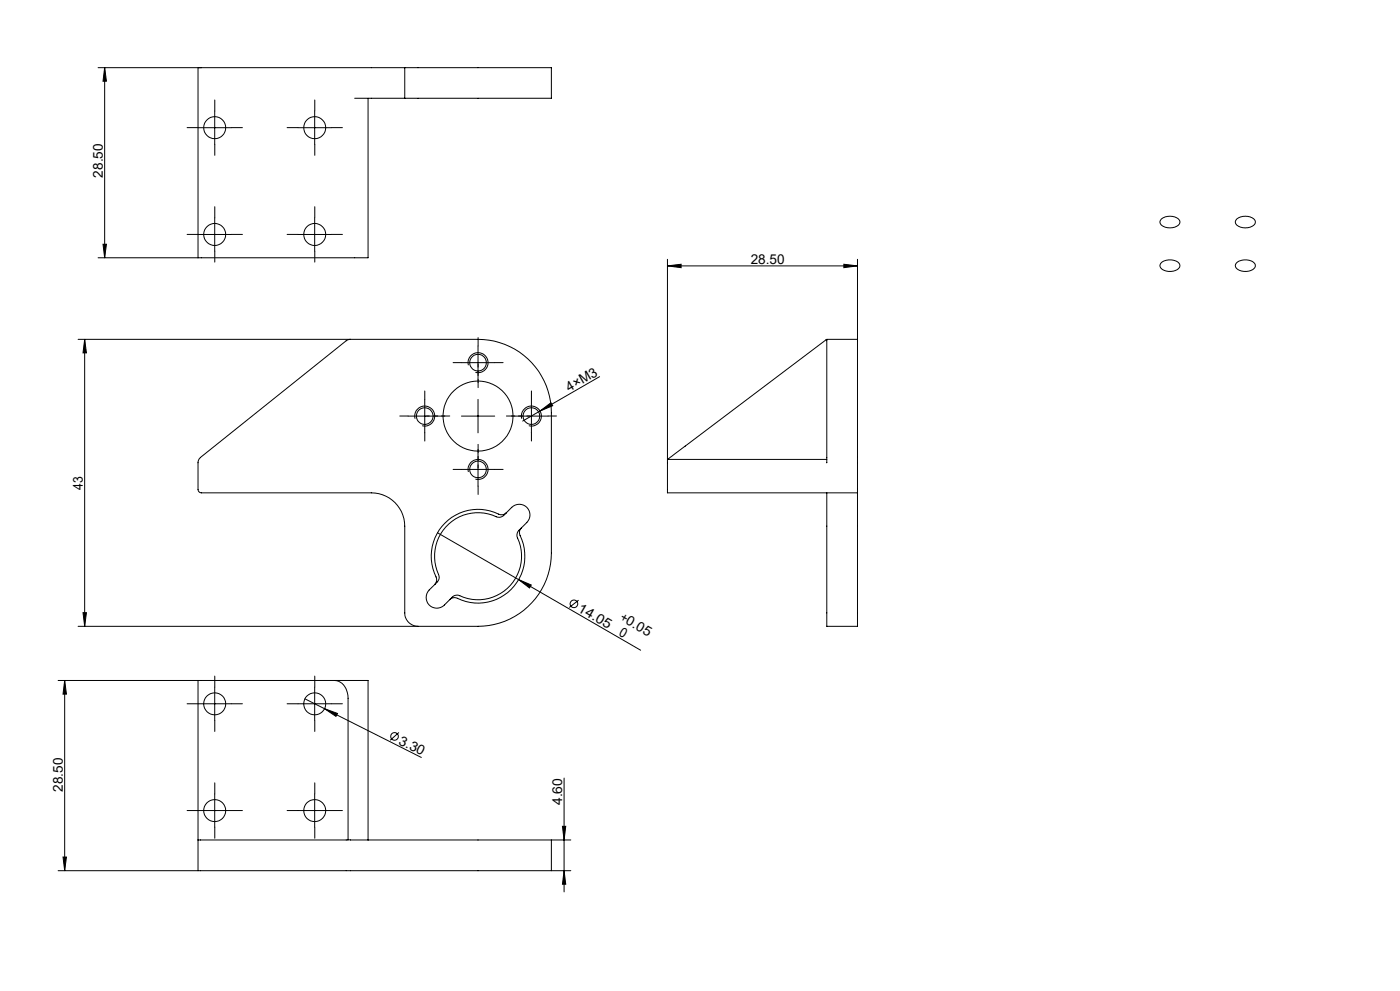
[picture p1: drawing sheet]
<svg xmlns="http://www.w3.org/2000/svg" width="420mm" height="297mm" viewBox="0 0 420 297" stroke-linecap="round" stroke-linejoin="round" font-family="sans-serif">
<defs><g id="words">
<g font-size="4.1">
<text x="30.9" y="53.2" transform="rotate(-90 30.9 53.2)">28.50</text>
<text x="225.2" y="79.1">28.50</text>
<text x="170.8" y="117.5" transform="rotate(-30 170.8 117.5)">4×M3</text>
<text x="24.9" y="146.8" transform="rotate(-90 24.9 146.8)">43</text>
<text x="173.1" y="183.2" transform="rotate(30 173.1 183.2)">14.05</text>
<text x="185.7" y="185.7" transform="rotate(30 185.7 185.7)">+0.05</text>
<text x="185.4" y="190.3" transform="rotate(30 185.4 190.3)">0</text>
<text x="119.4" y="222.8" transform="rotate(27 119.4 222.8)">3.30</text>
<text x="18.9" y="237.3" transform="rotate(-90 18.9 237.3)">28.50</text>
<text x="168.7" y="241.3" transform="rotate(-90 168.7 241.3)">4.60</text>
</g>
</g></defs>
<g fill="none" stroke="#000" stroke-width=".3">
<path d="M31.4 20.3l.5 4h-1zM31.4 20.3v57M59.4 38.3h10M60.4 20.3h-1v57M64.4 33.3v10M89.4 38.3h10M94.4 33.3v10M106.4 29.5h15M110.4 29.5v47.8h-51M121.4 20.3h44v9.2h-44M121.4 20.3h-92M121.4 20.3v9.2"/>
<path d="M29.4 77.3h30M30.9 73.2h1l-.5 4.1zM59.4 70.3h10M64.4 65.3v10M89.4 70.3h10M94.4 65.3v10M200.2 79.7l4.1-.5v1zM200.2 77.7v60M200.2 79.7h57M253.2 79.2l4 .5-4 .5zM257.2 77.7v24M348.3 78.8a3.9 3.9 0 0 1 5.6 .5 2.15 2.15 0 0 1-2.5 2 2.86 2.86 0 0 1-3.4-1.8z"/>
<path d="M348.4 65.6a4 4 0 0 1 5.5 .6 2.11 2.11 0 0 1-2.5 2.1 2.59 2.59 0 0 1-3.4-2zM370.9 78.8a4 4 0 0 1 5.7 .5 2.16 2.16 0 0 1-2.6 2 2.86 2.86 0 0 1-3.4-1.8zM371 65.6a4.1 4.1 0 0 1 5.6 .6 2.11 2.11 0 0 1-2.6 2.1 2.78 2.78 0 0 1-3.4-1.8zM23.4 101.7h120a22 22 0 0 1 22 22v42a22.1 22.1 0 0 1-22 22h-120M25.4 101.7l.5 4.1h-1zM25.4 101.7v86M105.1 101.7l-1.2 .4-43.8 35-.7 1.3v8.3a1.02 1.02 0 0 0 1 1h51a10 10 0 0 1 10 10v26a4 4 0 0 0 4 4M127.4 119.7v10M138.4 108.7h10M140.5 109.5a2.99 2.99 0 0 1 2.6-3.8 2.99 2.99 0 0 1 3.3 3.2 2.99 2.99 0 0 1-3.8 2.7M143.4 103.7v10M143.4 119.7v10"/>
<path d="M159.4 119.7v10M179.9 112.9l-17.9 10.3M247.9 101.8h.1v36.9M247.9 101.8l-47.7 35.9M257.2 101.7v46M257.2 101.7l-9.3 .1M122.4 124.7h10M124.5 125.5a2.99 2.99 0 0 1 2.7-3.8 2.99 2.99 0 0 1 3.2 3.3 2.99 2.99 0 0 1-3.8 2.6M138.4 124.7h10M143.4 135.7v10M154.4 124.7h10M156.5 125.5a2.99 2.99 0 0 1 2.7-3.8 2.99 2.99 0 0 1 3.2 3.3 2.99 2.99 0 0 1-3.8 2.6"/>
<path d="M162 123.2l3.3-2.5 .5 .9zM162 123.2l-5.2 3M200.2 137.7v10h57M200.2 137.7h47.8M248 138.7h.1M131.2 159.7l24.4 14M138.4 140.7h10M140.5 141.5a2.99 2.99 0 0 1 2.6-3.8 2.99 2.99 0 0 1 3.3 3.2 2.99 2.99 0 0 1-3.8 2.7M151.9 153.7a1.97 1.97 0 0 1-2.3 .4 14.1 14.1 0 0 0-16.4 2.9 14.1 14.1 0 0 0-2.2 16.5v.6l-.6 1.1M156.4 158.2l-.8 .8a2.12 2.12 0 0 0-.3 2.2 13.1 13.1 0 0 1-2.9 14.9 13.1 13.1 0 0 1-15 2.3l-1.5 .3-2.6 2.6a3.2 3.2 0 0 1-4.5 0 3.2 3.2 0 0 1 0-4.5l1.6-1.6M156.4 158.2a1.99 1.99 0 0 0-.4 2.3 14.1 14.1 0 0 1-2.9 16.4 14.1 14.1 0 0 1-16.5 2.2l-.9 .1-.8 .5M156.4 158.2a5.4 5.4 0 0 0 2.6-3.9 3.2 3.2 0 0 0-2-2.9 3.2 3.2 0 0 0-3.5 .6l-2.4 2.4a2.01 2.01 0 0 1-2.2 .5 13.1 13.1 0 0 0-15 2.8 13.1 13.1 0 0 0-2.2 15.1l-.3 1.4-1 1"/>
<path d="M248 147.7v40h9.2v-40M155.6 173.7l3.8 1.6-.5 .9zM155.6 173.7l36.6 21.2M173.6 179.9l-2.8 2.2M24.9 183.6h1l-.5 4.1zM17.4 203.9h42M19.4 203.9v57M19.4 203.9l.5 4.1h-1zM59.4 210.9h10M59.4 203.9h51v47.8M59.4 203.9v57M64.4 205.9v10"/>
<path d="M89.4 210.9h10M91.5 209.4l5.9 3M94.4 205.9v10M97.4 212.4l3.8 1.4-.4 .9zM97.4 212.4l29 14.6M100.4 203.9a4.6 4.6 0 0 1 4 4.6v43.2h-45M119.7 219.5l-2.6 2.4M64.4 237.9v10M94.4 237.9v10M169.2 233.2v34.1M18.9 256.9h1l-.5 4zM59.4 242.9h10"/>
<path d="M89.4 242.9h10M104.4 251.6l.7 .1h60.3M165.4 251.7h5.8M165.4 251.7v9.2M168.7 247.6h1l-.5 4.1zM17.4 260.9h42M59.4 260.9h106M165.4 260.9h5.8M169.2 260.9l.5 4.1h-1z"/>
<circle cx="64.4" cy="38.3" r="3.3"/>
<circle cx="94.4" cy="38.3" r="3.3"/>
<circle cx="64.4" cy="70.3" r="3.3"/>
<circle cx="94.4" cy="70.3" r="3.3"/>
<circle cx="143.4" cy="108.7" r="2.49"/>
<circle cx="127.4" cy="124.7" r="2.51"/>
<circle cx="143.4" cy="124.7" r="10.5"/>
<circle cx="159.4" cy="124.7" r="2.51"/>
<circle cx="143.4" cy="140.7" r="2.49"/>
<circle cx="172.2" cy="181" r="1.14"/>
<circle cx="64.4" cy="210.9" r="3.3"/>
<circle cx="94.4" cy="210.9" r="3.3"/>
<circle cx="118.4" cy="220.7" r="1.15"/>
<circle cx="64.4" cy="242.9" r="3.3"/>
<circle cx="94.4" cy="242.9" r="3.3"/>
</g>
<g fill="none" stroke="#000" stroke-width=".3" stroke-dasharray="30.5 1.3 1.3 1.3">
<path d="M59.4 38.3h-3.3M64.4 33.3v-3.3M69.4 38.3h3.3M89.4 38.3h-3.3M94.4 33.3v-3.3M99.4 38.3h3.3M64.4 43.3v3.3M94.4 43.3v3.3M59.4 70.3h-3.3M64.4 65.3v-3.3M64.4 75.3v3.3M69.4 70.3h3.3"/>
<path d="M89.4 70.3h-3.3M94.4 65.3v-3.3M94.4 75.3v3.3M99.4 70.3h3.3M127.4 119.7v-2.5M138.4 108.7h-2.5M143.4 103.7v-2.5M143.4 113.7v2.5M148.4 108.7h2.5M159.4 119.7v-2.5M122.4 124.7h-2.5M127.4 129.7v2.5"/>
<path d="M132.4 124.7h2.5M143.4 135.7v-2.5M154.4 124.7h-2.5M159.4 129.7v2.5M164.4 124.7h2.5M138.4 140.7h-2.5M143.4 145.7v2.5M148.4 140.7h2.5M59.4 210.9h-3.3M64.4 205.9v-3.3M64.4 215.9v3.3M69.4 210.9h3.3"/>
<path d="M89.4 210.9h-3.3M94.4 205.9v-3.3M94.4 215.9v3.3M99.4 210.9h3.3M64.4 237.9v-3.3M94.4 237.9v-3.3M59.4 242.9h-3.3M64.4 247.9v3.3M69.4 242.9h3.3M89.4 242.9h-3.3M94.4 247.9v3.3M99.4 242.9h3.3"/>
</g>
<path d="M143.4 114.7v-5.5M133.4 124.7h-5.5M143.4 134.7v5.5M153.4 124.7h5.5" fill="none" stroke="#000" stroke-width=".3" stroke-dasharray="30.5 1.3 1.3 1.3" stroke-dashoffset="29.6"/>
<g fill="#000">
<path d="M162 123.2l3.3-2.5 .5 .9zM155.6 173.7l3.8 1.6-.5 .9zM97.4 212.4l3.8 1.4-.4 .9z"/>
<path d="M200.2 79.7l4.1-.5v1zM253.2 79.2l4 .5-4 .5z"/>
<path d="M24.9 183.6h1l-.5 4.1zM25.4 101.7l.5 4.1h-1zM30.9 73.2h1l-.5 4.1zM31.4 20.3l.5 4h-1z"/>
<path d="M19.4 203.9l.5 4.1h-1zM18.9 256.9h1l-.5 4z"/>
<path d="M169.2 260.9l.5 4.1h-1zM168.7 247.6h1l-.5 4.1z"/>
</g>
<use href="#words"/>
</svg>
